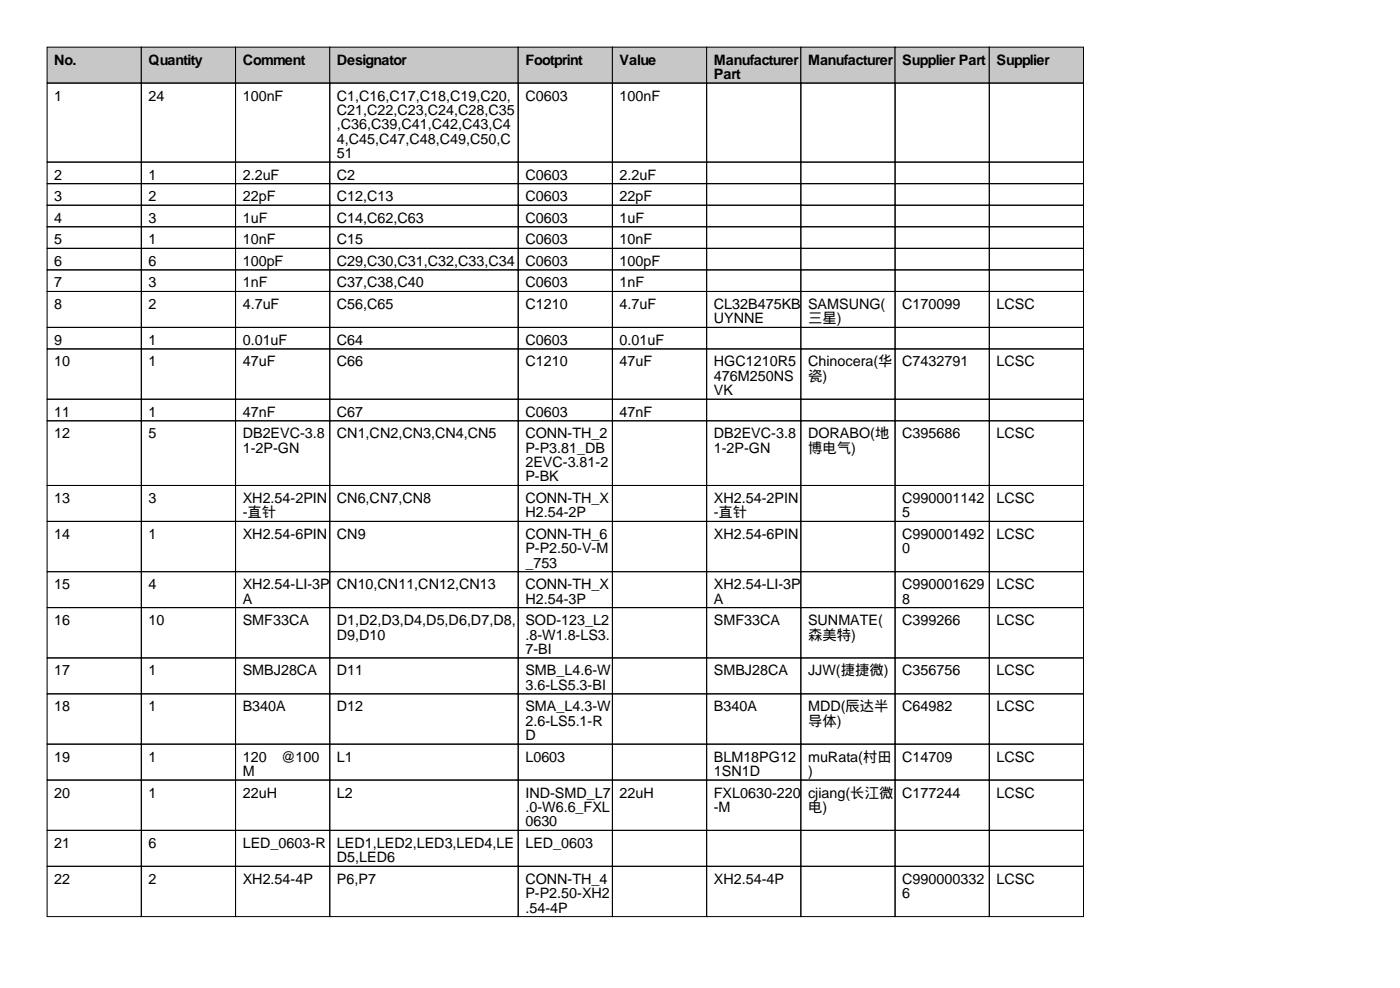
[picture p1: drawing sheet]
<svg xmlns="http://www.w3.org/2000/svg" width="297mm" height="210mm" viewBox="0 0 297 210" stroke-linecap="round" stroke-linejoin="round" font-family="sans-serif">
<defs><g id="words">
<g font-size="3">
<text x="11.5" y="13.7">No.</text>
<text x="31.5" y="13.7">Quantity</text>
<text x="51.5" y="13.7">Comment</text>
<text x="71.5" y="13.7">Designator</text>
<text x="111.5" y="13.7">Footprint</text>
<text x="131.5" y="13.7">Value</text>
<text x="151.5" y="13.7">Manufacturer</text>
<text x="151.5" y="16.8">Part</text>
<text x="171.5" y="13.7">Manufacturer</text>
<text x="191.5" y="13.7">Supplier Part</text>
<text x="211.5" y="13.7">Supplier</text>
<text x="11.5" y="21.3">1</text>
<text x="31.5" y="21.3">24</text>
<text x="51.5" y="21.3">100nF</text>
<text x="71.5" y="21.3">C1,C16,C17,C18,C19,C20,</text>
<text x="111.5" y="21.3">C0603</text>
<text x="131.5" y="21.3">100nF</text>
<text x="71.5" y="24.4">C21,C22,C23,C24,C28,C35</text>
<text x="71.5" y="27.4">,C36,C39,C41,C42,C43,C4</text>
<text x="71.5" y="30.5">4,C45,C47,C48,C49,C50,C</text>
<text x="71.5" y="33.5">51</text>
<text x="11.5" y="38.1">2</text>
<text x="31.5" y="38.1">1</text>
<text x="51.5" y="38.1">2.2uF</text>
<text x="71.5" y="38.1">C2</text>
<text x="111.5" y="38.1">C0603</text>
<text x="131.5" y="38.1">2.2uF</text>
<text x="11.5" y="42.7">3</text>
<text x="11.5" y="47.2">4</text>
<text x="31.5" y="42.7">2</text>
<text x="31.5" y="47.2">3</text>
<text x="51.5" y="42.7">22pF</text>
<text x="51.5" y="47.2">1uF</text>
<text x="71.5" y="42.7">C12,C13</text>
<text x="71.5" y="47.2">C14,C62,C63</text>
<text x="111.5" y="42.7">C0603</text>
<text x="111.5" y="47.2">C0603</text>
<text x="131.5" y="42.7">22pF</text>
<text x="131.5" y="47.2">1uF</text>
<text x="11.5" y="51.8">5</text>
<text x="31.5" y="51.8">1</text>
<text x="51.5" y="51.8">10nF</text>
<text x="71.5" y="51.8">C15</text>
<text x="111.5" y="51.8">C0603</text>
<text x="131.5" y="51.8">10nF</text>
<text x="11.5" y="56.4">6</text>
<text x="31.5" y="56.4">6</text>
<text x="51.5" y="56.4">100pF</text>
<text x="71.5" y="56.4">C29,C30,C31,C32,C33,C34</text>
<text x="111.5" y="56.4">C0603</text>
<text x="131.5" y="56.4">100pF</text>
<text x="11.5" y="61">7</text>
<text x="11.5" y="65.5">8</text>
<text x="31.5" y="61">3</text>
<text x="31.5" y="65.5">2</text>
<text x="51.5" y="61">1nF</text>
<text x="51.5" y="65.5">4.7uF</text>
<text x="71.5" y="61">C37,C38,C40</text>
<text x="71.5" y="65.5">C56,C65</text>
<text x="111.5" y="61">C0603</text>
<text x="111.5" y="65.5">C1210</text>
<text x="131.5" y="61">1nF</text>
<text x="131.5" y="65.5">4.7uF</text>
<text x="151.5" y="65.5">CL32B475KB</text>
<text x="171.5" y="65.5">SAMSUNG(</text>
<text x="191.5" y="65.5">C170099</text>
<text x="211.5" y="65.5">LCSC</text>
<text x="151.5" y="68.6">UYNNE</text>
<text x="171.5" y="68.6">三星)</text>
<text x="11.5" y="73.2">9</text>
<text x="11.5" y="77.7">10</text>
<text x="31.5" y="73.2">1</text>
<text x="31.5" y="77.7">1</text>
<text x="51.5" y="73.2">0.01uF</text>
<text x="51.5" y="77.7">47uF</text>
<text x="71.5" y="73.2">C64</text>
<text x="71.5" y="77.7">C66</text>
<text x="111.5" y="73.2">C0603</text>
<text x="111.5" y="77.7">C1210</text>
<text x="131.5" y="73.2">0.01uF</text>
<text x="131.5" y="77.7">47uF</text>
<text x="151.5" y="77.7">HGC1210R5</text>
<text x="171.5" y="77.7">Chinocera(华</text>
<text x="191.5" y="77.7">C7432791</text>
<text x="211.5" y="77.7">LCSC</text>
<text x="151.5" y="80.8">476M250NS</text>
<text x="151.5" y="83.8">VK</text>
<text x="171.5" y="80.8">瓷)</text>
<text x="11.5" y="88.4">11</text>
<text x="31.5" y="88.4">1</text>
<text x="51.5" y="88.4">47nF</text>
<text x="71.5" y="88.4">C67</text>
<text x="111.5" y="88.4">C0603</text>
<text x="131.5" y="88.4">47nF</text>
<text x="11.5" y="93">12</text>
<text x="31.5" y="93">5</text>
<text x="51.5" y="93">DB2EVC-3.8</text>
<text x="71.5" y="93">CN1,CN2,CN3,CN4,CN5</text>
<text x="111.5" y="93">CONN-TH_2</text>
<text x="151.5" y="93">DB2EVC-3.8</text>
<text x="171.5" y="93">DORABO(地</text>
<text x="191.5" y="93">C395686</text>
<text x="211.5" y="93">LCSC</text>
<text x="51.5" y="96">1-2P-GN</text>
<text x="111.5" y="96">P-P3.81_DB</text>
<text x="111.5" y="99.1">2EVC-3.81-2</text>
<text x="151.5" y="96">1-2P-GN</text>
<text x="171.5" y="96">博电气)</text>
<text x="11.5" y="106.7">13</text>
<text x="31.5" y="106.7">3</text>
<text x="51.5" y="106.7">XH2.54-2PIN</text>
<text x="71.5" y="106.7">CN6,CN7,CN8</text>
<text x="111.5" y="102.1">P-BK</text>
<text x="111.5" y="106.7">CONN-TH_X</text>
<text x="151.5" y="106.7">XH2.54-2PIN</text>
<text x="191.5" y="106.7">C990001142</text>
<text x="211.5" y="106.7">LCSC</text>
<text x="51.5" y="109.7">-直针</text>
<text x="111.5" y="109.7">H2.54-2P</text>
<text x="151.5" y="109.7">-直针</text>
<text x="191.5" y="109.7">5</text>
<text x="11.5" y="114.3">14</text>
<text x="31.5" y="114.3">1</text>
<text x="51.5" y="114.3">XH2.54-6PIN</text>
<text x="71.5" y="114.3">CN9</text>
<text x="111.5" y="114.3">CONN-TH_6</text>
<text x="111.5" y="117.4">P-P2.50-V-M</text>
<text x="151.5" y="114.3">XH2.54-6PIN</text>
<text x="191.5" y="114.3">C990001492</text>
<text x="191.5" y="117.4">0</text>
<text x="211.5" y="114.3">LCSC</text>
<text x="11.5" y="125">15</text>
<text x="31.5" y="125">4</text>
<text x="51.5" y="125">XH2.54-LI-3P</text>
<text x="71.5" y="125">CN10,CN11,CN12,CN13</text>
<text x="111.5" y="120.4">_753</text>
<text x="111.5" y="125">CONN-TH_X</text>
<text x="151.5" y="125">XH2.54-LI-3P</text>
<text x="191.5" y="125">C990001629</text>
<text x="211.5" y="125">LCSC</text>
<text x="51.5" y="128">A</text>
<text x="111.5" y="128">H2.54-3P</text>
<text x="151.5" y="128">A</text>
<text x="191.5" y="128">8</text>
<text x="11.5" y="132.6">16</text>
<text x="31.5" y="132.6">10</text>
<text x="51.5" y="132.6">SMF33CA</text>
<text x="71.5" y="132.6">D1,D2,D3,D4,D5,D6,D7,D8,</text>
<text x="71.5" y="135.6">D9,D10</text>
<text x="111.5" y="132.6">SOD-123_L2</text>
<text x="111.5" y="135.6">.8-W1.8-LS3.</text>
<text x="151.5" y="132.6">SMF33CA</text>
<text x="171.5" y="132.6">SUNMATE(</text>
<text x="171.5" y="135.6">森美特)</text>
<text x="191.5" y="132.6">C399266</text>
<text x="211.5" y="132.6">LCSC</text>
<text x="11.5" y="143.3">17</text>
<text x="31.5" y="143.3">1</text>
<text x="51.5" y="143.3">SMBJ28CA</text>
<text x="71.5" y="143.3">D11</text>
<text x="111.5" y="138.7">7-BI</text>
<text x="111.5" y="143.3">SMB_L4.6-W</text>
<text x="151.5" y="143.3">SMBJ28CA</text>
<text x="171.5" y="143.3">JJW(捷捷微)</text>
<text x="191.5" y="143.3">C356756</text>
<text x="211.5" y="143.3">LCSC</text>
<text x="111.5" y="146.3">3.6-LS5.3-BI</text>
<text x="11.5" y="150.9">18</text>
<text x="31.5" y="150.9">1</text>
<text x="51.5" y="150.9">B340A</text>
<text x="71.5" y="150.9">D12</text>
<text x="111.5" y="150.9">SMA_L4.3-W</text>
<text x="111.5" y="153.9">2.6-LS5.1-R</text>
<text x="151.5" y="150.9">B340A</text>
<text x="171.5" y="150.9">MDD(辰达半</text>
<text x="171.5" y="153.9">导体)</text>
<text x="191.5" y="150.9">C64982</text>
<text x="211.5" y="150.9">LCSC</text>
<text x="11.5" y="161.5">19</text>
<text x="31.5" y="161.5">1</text>
<text x="51.5" y="161.5">120</text>
<text x="59.7" y="161.5">@100</text>
<text x="71.5" y="161.5">L1</text>
<text x="111.5" y="157">D</text>
<text x="111.5" y="161.5">L0603</text>
<text x="151.5" y="161.5">BLM18PG12</text>
<text x="171.5" y="161.5">muRata(村田</text>
<text x="191.5" y="161.5">C14709</text>
<text x="211.5" y="161.5">LCSC</text>
<text x="51.5" y="164.6">M</text>
<text x="151.5" y="164.6">1SN1D</text>
<text x="171.5" y="164.6">)</text>
<text x="11.5" y="169.2">20</text>
<text x="31.5" y="169.2">1</text>
<text x="51.5" y="169.2">22uH</text>
<text x="71.5" y="169.2">L2</text>
<text x="111.5" y="169.2">IND-SMD_L7</text>
<text x="111.5" y="172.2">.0-W6.6_FXL</text>
<text x="131.5" y="169.2">22uH</text>
<text x="151.5" y="169.2">FXL0630-220</text>
<text x="151.5" y="172.2">-M</text>
<text x="171.5" y="169.2">cjiang(长江微</text>
<text x="171.5" y="172.2">电)</text>
<text x="191.5" y="169.2">C177244</text>
<text x="211.5" y="169.2">LCSC</text>
<text x="11.5" y="179.8">21</text>
<text x="31.5" y="179.8">6</text>
<text x="51.5" y="179.8">LED_0603-R</text>
<text x="71.5" y="179.8">LED1,LED2,LED3,LED4,LE</text>
<text x="111.5" y="175.3">0630</text>
<text x="111.5" y="179.8">LED_0603</text>
<text x="71.5" y="182.9">D5,LED6</text>
<text x="11.5" y="187.5">22</text>
<text x="31.5" y="187.5">2</text>
<text x="51.5" y="187.5">XH2.54-4P</text>
<text x="71.5" y="187.5">P6,P7</text>
<text x="111.5" y="187.5">CONN-TH_4</text>
<text x="111.5" y="190.5">P-P2.50-XH2</text>
<text x="151.5" y="187.5">XH2.54-4P</text>
<text x="191.5" y="187.5">C990000332</text>
<text x="191.5" y="190.5">6</text>
<text x="211.5" y="187.5">LCSC</text>
<text x="111.5" y="193.6">.54-4P</text>
</g>
</g></defs>
<g fill="#c7c7c7" stroke="#000" stroke-width=".21">
<path d="M10 10h20v7.6h-20z"/>
<path d="M30 10h20v7.6h-20z"/>
<path d="M50 10h20v7.6h-20z"/>
<path d="M70 10h40v7.6h-40z"/>
<path d="M110 10h20v7.6h-20z"/>
<path d="M130 10h20v7.6h-20z"/>
<path d="M150 10h20v7.6h-20z"/>
<path d="M170 10h20v7.6h-20z"/>
<path d="M190 10h20v7.6h-20z"/>
<path d="M210 10h20v7.6h-20z"/>
</g>
<g fill="none" stroke="#000" stroke-width=".21">
<path d="M10 17.6h20v16.8h-20zM30 17.6h20v16.8h-20zM50 17.6h20v16.8h-20zM70 17.6h40v16.8h-40zM110 17.6h20v16.8h-20zM130 17.6h20v16.8h-20zM150 17.6h20v16.8h-20zM170 17.6h20v16.8h-20zM190 17.6h20v16.8h-20zM210 17.6h20v16.8h-20zM10 34.4h20v4.6h-20zM10 39h20v4.5h-20z"/>
<path d="M30 34.4h20v4.6h-20zM30 39h20v4.5h-20zM50 34.4h20v4.6h-20zM50 39h20v4.5h-20zM70 34.4h40v4.6h-40zM70 39h40v4.5h-40zM110 34.4h20v4.6h-20zM110 39h20v4.5h-20zM130 34.4h20v4.6h-20zM130 39h20v4.5h-20zM150 34.4h20v4.6h-20zM150 39h20v4.5h-20z"/>
<path d="M170 34.4h20v4.6h-20zM170 39h20v4.5h-20zM190 34.4h20v4.6h-20zM190 39h20v4.5h-20zM210 34.4h20v4.6h-20zM210 39h20v4.5h-20zM10 43.5h20v4.6h-20zM10 48.1h20v4.6h-20zM10 52.7h20v4.5h-20zM10 57.2h20v4.6h-20zM30 43.5h20v4.6h-20zM30 48.1h20v4.6h-20z"/>
<path d="M30 52.7h20v4.5h-20zM30 57.2h20v4.6h-20zM50 43.5h20v4.6h-20zM50 48.1h20v4.6h-20zM50 52.7h20v4.5h-20zM50 57.2h20v4.6h-20zM70 43.5h40v4.6h-40zM70 48.1h40v4.6h-40zM70 52.7h40v4.5h-40zM70 57.2h40v4.6h-40zM110 43.5h20v4.6h-20zM110 48.1h20v4.6h-20z"/>
<path d="M110 52.7h20v4.5h-20zM110 57.2h20v4.6h-20zM130 43.5h20v4.6h-20zM130 48.1h20v4.6h-20zM130 52.7h20v4.5h-20zM130 57.2h20v4.6h-20zM150 43.5h20v4.6h-20zM150 48.1h20v4.6h-20zM150 52.7h20v4.5h-20zM150 57.2h20v4.6h-20zM170 43.5h20v4.6h-20zM170 48.1h20v4.6h-20z"/>
<path d="M170 52.7h20v4.5h-20zM170 57.2h20v4.6h-20zM190 43.5h20v4.6h-20zM190 48.1h20v4.6h-20zM190 52.7h20v4.5h-20zM190 57.2h20v4.6h-20zM210 43.5h20v4.6h-20zM210 48.1h20v4.6h-20zM210 52.7h20v4.5h-20zM210 57.2h20v4.6h-20zM10 61.8h20v7.6h-20zM10 69.4h20v4.6h-20z"/>
<path d="M10 74h20v10.7h-20zM30 61.8h20v7.6h-20zM30 69.4h20v4.6h-20zM30 74h20v10.7h-20zM50 61.8h20v7.6h-20zM50 69.4h20v4.6h-20zM50 74h20v10.7h-20zM70 61.8h40v7.6h-40zM70 69.4h40v4.6h-40zM70 74h40v10.7h-40zM110 61.8h20v7.6h-20zM110 69.4h20v4.6h-20z"/>
<path d="M110 74h20v10.7h-20zM130 61.8h20v7.6h-20zM130 69.4h20v4.6h-20zM130 74h20v10.7h-20zM150 61.8h20v7.6h-20zM150 69.4h20v4.6h-20zM150 74h20v10.7h-20zM170 61.8h20v7.6h-20zM170 69.4h20v4.6h-20zM170 74h20v10.7h-20zM190 61.8h20v7.6h-20zM190 69.4h20v4.6h-20z"/>
<path d="M190 74h20v10.7h-20zM210 61.8h20v7.6h-20zM210 69.4h20v4.6h-20zM210 74h20v10.7h-20zM10 84.7h20v4.5h-20zM10 89.2h20v13.8h-20zM30 84.7h20v4.5h-20zM30 89.2h20v13.8h-20zM50 84.7h20v4.5h-20zM50 89.2h20v13.8h-20zM70 84.7h40v4.5h-40zM70 89.2h40v13.8h-40z"/>
<path d="M110 84.7h20v4.5h-20zM110 89.2h20v13.8h-20zM130 84.7h20v4.5h-20zM130 89.2h20v13.8h-20zM150 84.7h20v4.5h-20zM150 89.2h20v13.8h-20zM170 84.7h20v4.5h-20zM170 89.2h20v13.8h-20zM190 84.7h20v4.5h-20zM190 89.2h20v13.8h-20zM210 84.7h20v4.5h-20zM210 89.2h20v13.8h-20z"/>
<path d="M10 103h20v7.6h-20zM10 110.6h20v10.7h-20zM30 103h20v7.6h-20zM30 110.6h20v10.7h-20zM50 103h20v7.6h-20zM50 110.6h20v10.7h-20zM70 103h40v7.6h-40zM70 110.6h40v10.7h-40zM110 103h20v7.6h-20zM110 110.6h20v10.7h-20zM130 103h20v7.6h-20zM130 110.6h20v10.7h-20z"/>
<path d="M150 103h20v7.6h-20zM150 110.6h20v10.7h-20zM170 103h20v7.6h-20zM170 110.6h20v10.7h-20zM190 103h20v7.6h-20zM190 110.6h20v10.7h-20zM210 103h20v7.6h-20zM210 110.6h20v10.7h-20zM10 121.3h20v7.6h-20zM10 128.9h20v10.6h-20zM10 139.5h20v7.7h-20zM30 121.3h20v7.6h-20z"/>
<path d="M30 128.9h20v10.6h-20zM30 139.5h20v7.7h-20zM50 121.3h20v7.6h-20zM50 128.9h20v10.6h-20zM50 139.5h20v7.7h-20zM70 121.3h40v7.6h-40zM70 128.9h40v10.6h-40zM70 139.5h40v7.7h-40zM110 121.3h20v7.6h-20zM110 128.9h20v10.6h-20zM110 139.5h20v7.7h-20zM130 121.3h20v7.6h-20z"/>
<path d="M130 128.9h20v10.6h-20zM130 139.5h20v7.7h-20zM150 121.3h20v7.6h-20zM150 128.9h20v10.6h-20zM150 139.5h20v7.7h-20zM170 121.3h20v7.6h-20zM170 128.9h20v10.6h-20zM170 139.5h20v7.7h-20zM190 121.3h20v7.6h-20zM190 128.9h20v10.6h-20zM190 139.5h20v7.7h-20zM210 121.3h20v7.6h-20z"/>
<path d="M210 128.9h20v10.6h-20zM210 139.5h20v7.7h-20zM10 147.2h20v10.6h-20zM10 157.8h20v7.6h-20zM30 147.2h20v10.6h-20zM30 157.8h20v7.6h-20zM50 147.2h20v10.6h-20zM50 157.8h20v7.6h-20zM70 147.2h40v10.6h-40zM70 157.8h40v7.6h-40zM110 147.2h20v10.6h-20zM110 157.8h20v7.6h-20z"/>
<path d="M130 147.2h20v10.6h-20zM130 157.8h20v7.6h-20zM150 147.2h20v10.6h-20zM150 157.8h20v7.6h-20zM170 147.2h20v10.6h-20zM170 157.8h20v7.6h-20zM190 147.2h20v10.6h-20zM190 157.8h20v7.6h-20zM210 147.2h20v10.6h-20zM210 157.8h20v7.6h-20zM10 165.4h20v10.7h-20zM10 176.1h20v7.6h-20z"/>
<path d="M30 165.4h20v10.7h-20zM30 176.1h20v7.6h-20zM50 165.4h20v10.7h-20zM50 176.1h20v7.6h-20zM70 165.4h40v10.7h-40zM70 176.1h40v7.6h-40zM110 165.4h20v10.7h-20zM110 176.1h20v7.6h-20zM130 165.4h20v10.7h-20zM130 176.1h20v7.6h-20zM150 165.4h20v10.7h-20zM150 176.1h20v7.6h-20z"/>
<path d="M170 165.4h20v10.7h-20zM170 176.1h20v7.6h-20zM190 165.4h20v10.7h-20zM190 176.1h20v7.6h-20zM210 165.4h20v10.7h-20zM210 176.1h20v7.6h-20zM10 183.7h20v10.7h-20zM30 183.7h20v10.7h-20zM50 183.7h20v10.7h-20zM70 183.7h40v10.7h-40zM110 183.7h20v10.7h-20zM130 183.7h20v10.7h-20z"/>
<path d="M150 183.7h20v10.7h-20zM170 183.7h20v10.7h-20zM190 183.7h20v10.7h-20zM210 183.7h20v10.7h-20z"/>
</g>
<use href="#words"/>
</svg>
